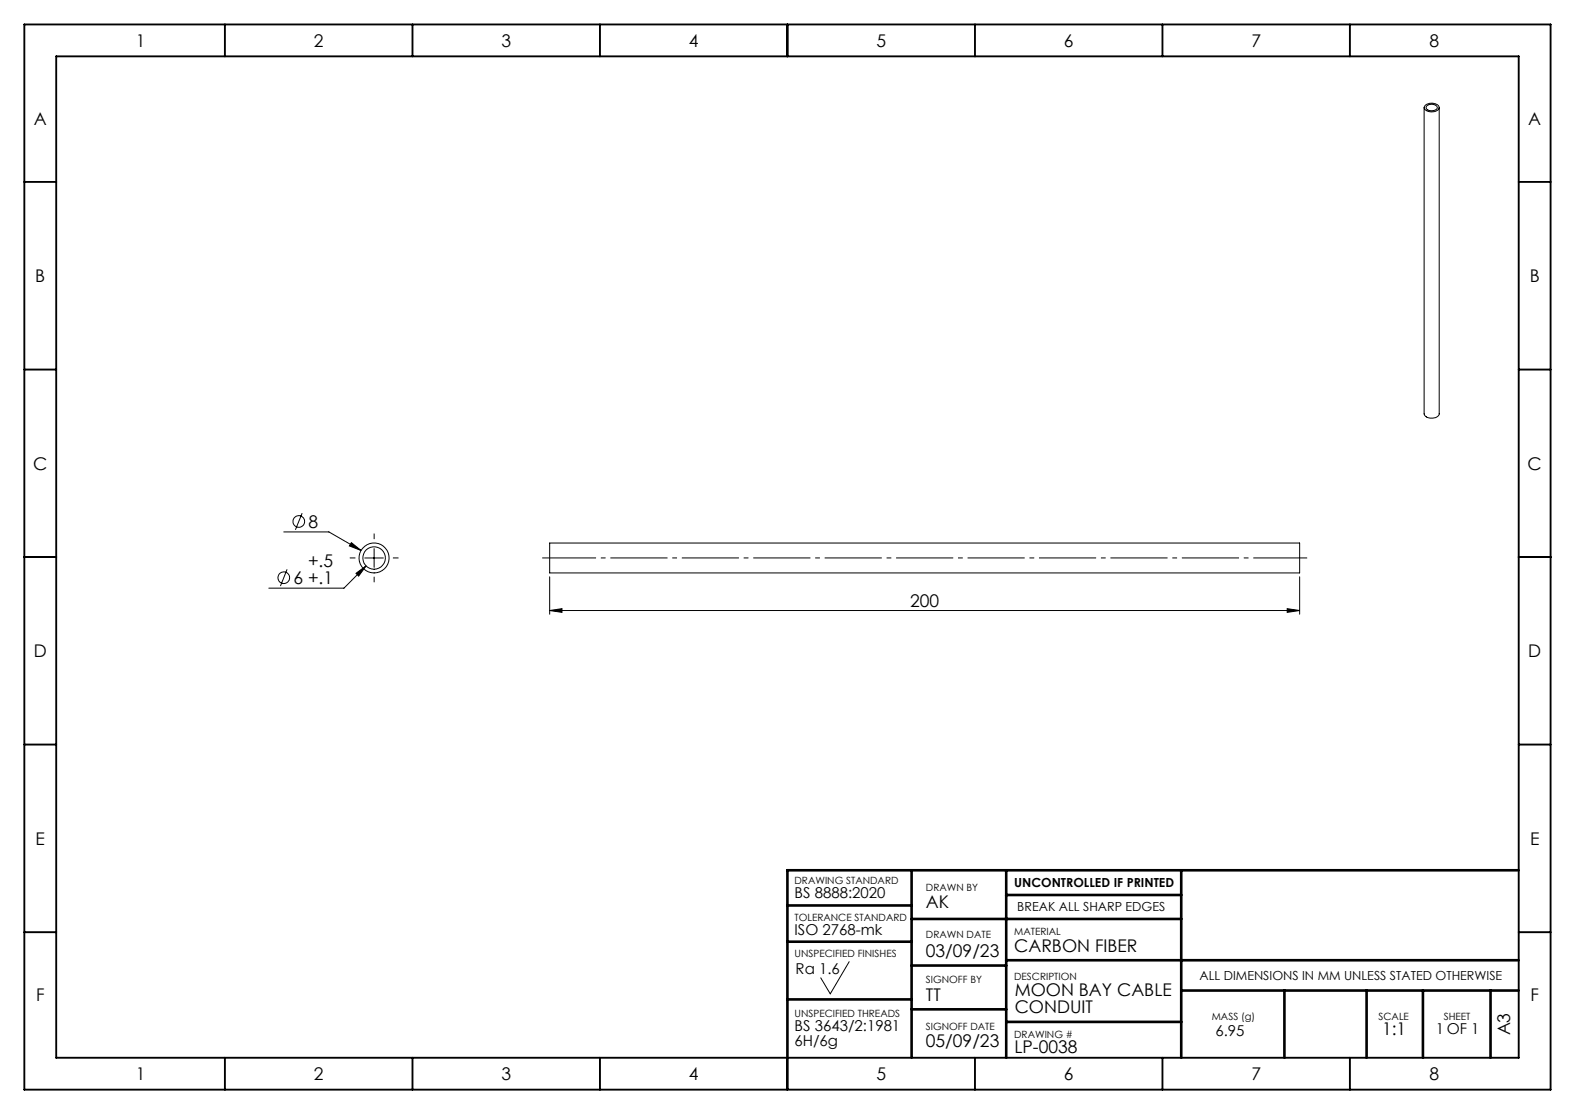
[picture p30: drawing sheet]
<svg xmlns="http://www.w3.org/2000/svg" width="420mm" height="297mm" viewBox="0 0 420 297" stroke-linecap="round" stroke-linejoin="round" font-family="sans-serif">
<defs><g id="words">
<g font-size="4.7">
<text x="36.2" y="12.4">1</text>
<text x="83.7" y="12.4">2</text>
<text x="133.7" y="12.4">3</text>
<text x="183.7" y="12.4">4</text>
<text x="233.7" y="12.4">5</text>
<text x="283.7" y="12.4">6</text>
<text x="333.7" y="12.4">7</text>
<text x="381.2" y="12.4">8</text>
<text x="9" y="33.4">A</text>
<text x="407.5" y="33.4">A</text>
<text x="9.4" y="75.2">B</text>
<text x="407.9" y="75.2">B</text>
<text x="8.9" y="125.2">C</text>
<text x="407.4" y="125.2">C</text>
<text x="82.3" y="140.7">8</text>
<text x="78.3" y="155.7">6 +.1</text>
<text x="82.1" y="151.3">+.5</text>
<text x="242.7" y="161.7">200</text>
<text x="9" y="175.2">D</text>
<text x="407.5" y="175.2">D</text>
<text x="9.5" y="225.2">E</text>
<text x="408" y="225.2">E</text>
<text x="246.9" y="242.1">AK</text>
<text x="246.9" y="255">03/09/23</text>
<text x="270.4" y="253.9">CARBON FIBER</text>
<text x="9.6" y="266.9">F</text>
<text x="246.9" y="266.8">TT</text>
<text x="270.6" y="265.7">MOON BAY CABLE</text>
<text x="408.1" y="266.9">F</text>
<text x="270.6" y="270.2">CONDUIT</text>
<text x="368.5" y="275.9">1:1</text>
<text x="246.9" y="279.2">05/09/23</text>
<text x="270.5" y="280.7">LP-0038</text>
<text x="402.7" y="276.1" transform="rotate(-90 402.7 276.1)">A3</text>
<text x="36.2" y="287.9">1</text>
<text x="83.7" y="287.9">2</text>
<text x="133.7" y="287.9">3</text>
<text x="183.7" y="287.9">4</text>
<text x="233.7" y="287.9">5</text>
<text x="283.7" y="287.9">6</text>
<text x="333.7" y="287.9">7</text>
<text x="381.2" y="287.9">8</text>
</g>
<g font-size="4">
<text x="211.9" y="239.4">BS 8888:2020</text>
<text x="211.9" y="249.2">ISO 2768-mk</text>
<text x="212.2" y="259.8">Ra 1.6</text>
<text x="211.9" y="274.9">BS 3643/2:1981</text>
<text x="382.9" y="275.7">1 OF 1</text>
<text x="211.9" y="278.9">6H/6g</text>
<text x="324.1" y="276.2">6.95</text>
</g>
<g font-size="3.3">
<text x="270.4" y="236.5">UNCONTROLLED IF PRINTED</text>
<text x="271.3" y="242.9">BREAK ALL SHARP EDGES</text>
<text x="319.9" y="261.3">ALL DIMENSIONS IN MM UNLESS STATED OTHERWISE</text>
</g>
<g font-size="2.7">
<text x="211.9" y="235.7">DRAWING STANDARD</text>
<text x="246.9" y="237.6">DRAWN BY</text>
<text x="211.9" y="245.5">TOLERANCE STANDARD</text>
<text x="246.9" y="250.2">DRAWN DATE</text>
<text x="270.4" y="249.2">MATERIAL</text>
<text x="211.9" y="255">UNSPECIFIED FINISHES</text>
<text x="246.9" y="262.2">SIGNOFF BY</text>
<text x="270.4" y="261.3">DESCRIPTION</text>
<text x="211.9" y="271.2">UNSPECIFIED THREADS</text>
<text x="246.9" y="274.5">SIGNOFF DATE</text>
<text x="323.1" y="271.9">MASS (g)</text>
<text x="367.6" y="271.9">SCALE</text>
<text x="385" y="271.9">SHEET</text>
<text x="270.4" y="276.7">DRAWING #</text>
</g>
</g></defs>
<g fill="none" stroke="#000" stroke-width=".5">
<path d="M6.5 6.5h407v284h-407zM15 15h390v267h-390zM60 6.5v8.5M110 6.5v8.5M160 6.5v8.5M210 6.5v8.5M260 6.5v8.5M310 6.5v8.5M360 6.5v8.5M6.5 48.5h8.5M405 48.5h8.5M6.5 98.5h8.5"/>
<path d="M405 98.5h8.5M6.5 148.5h8.5M405 148.5h8.5M6.5 198.5h8.5M405 198.5h8.5M6.5 248.5h8.5M405 248.5h8.5M60 282v8.5M110 282v8.5M160 282v8.5M210 282v8.5M260 282v8.5"/>
<path d="M310 282v8.5M360 282v8.5"/>
</g>
<g fill="none" stroke="#000" stroke-width=".7">
<path d="M243.1 232v50M268.3 232v50M268.3 238.6h46.7M315 232v50M405 232h-195v50M210 241.4h33.1M210 251.1h33.1M243.1 245h71.9M243.1 257.4h25.2M268.3 256h136.7M210 266.4h33.1M243.1 269.1h25.2"/>
<path d="M268.3 272.4h46.7M315 264.1h90M342.5 264.1v17.9M364.4 264.1v17.9M379.4 264.1v17.9M397.5 264.1v17.9"/>
</g>
<g fill="none" stroke="#000" stroke-width=".27">
<path d="M379.8 28.7v81.6a2.41 2.41 0 0 0 3.9 .3l.1-81.9M380.1 28.1a2.53 2.53 0 0 1 3.7 .4 1.82 1.82 0 0 1-2.4 1.3 1.26 1.26 0 0 1-1.5-1.5zM380.5 28.3a1.88 1.88 0 0 1 2.8 .3 1.79 1.79 0 0 1-3 .2zM80.6 136.8l-1.8 4.4M75.7 141.8h12l8.6 5M76.6 151.8l-1.8 4.4M93.7 144.7l2.6 2.1-3.1-1.2zM94.9 152.9l2.7-2-2 2.7zM97.3 148.8h4.9M97.6 150.9l-5.9 5.9h-20M99.8 146.3v5M146.6 153.8v10"/>
<path d="M146.6 144.8h200v7.9h-200zM346.6 153.8v10M146.6 162.8l3.3-.5v1zM146.6 162.8h200M343.3 162.3l3.3 .5-3.3 .5zM226.4 256.4l-5 8.6-2.5-4.3"/>
<circle cx="79.7" cy="139" r="1.56"/>
<circle cx="75.7" cy="154" r="1.56"/>
<circle cx="99.7" cy="148.7" r="4"/>
<circle cx="99.7" cy="148.8" r="3"/>
</g>
<path d="M94.8 148.7h-1.5M99.8 143.7v-1.5M99.8 153.7v1.5M104.8 148.7h1.5" fill="none" stroke="#000" stroke-width=".27" stroke-dasharray="15.2 1.3 1.3 1.3" stroke-linecap="butt"/>
<path d="M144.6 148.7h204" fill="none" stroke="#000" stroke-width=".27" stroke-dasharray="15.2 1.3 1.3 1.3" stroke-dashoffset=".9" stroke-linecap="butt"/>
<g fill="#000">
<path d="M93.7 144.7l-.5 .9 3.1 1.2zM94.9 152.9l.7 .7 2-2.7z"/>
<path d="M146.6 162.8l3.3-.5v1zM343.3 162.3l3.3 .5-3.3 .5z"/>
</g>
<use href="#words"/>
</svg>
